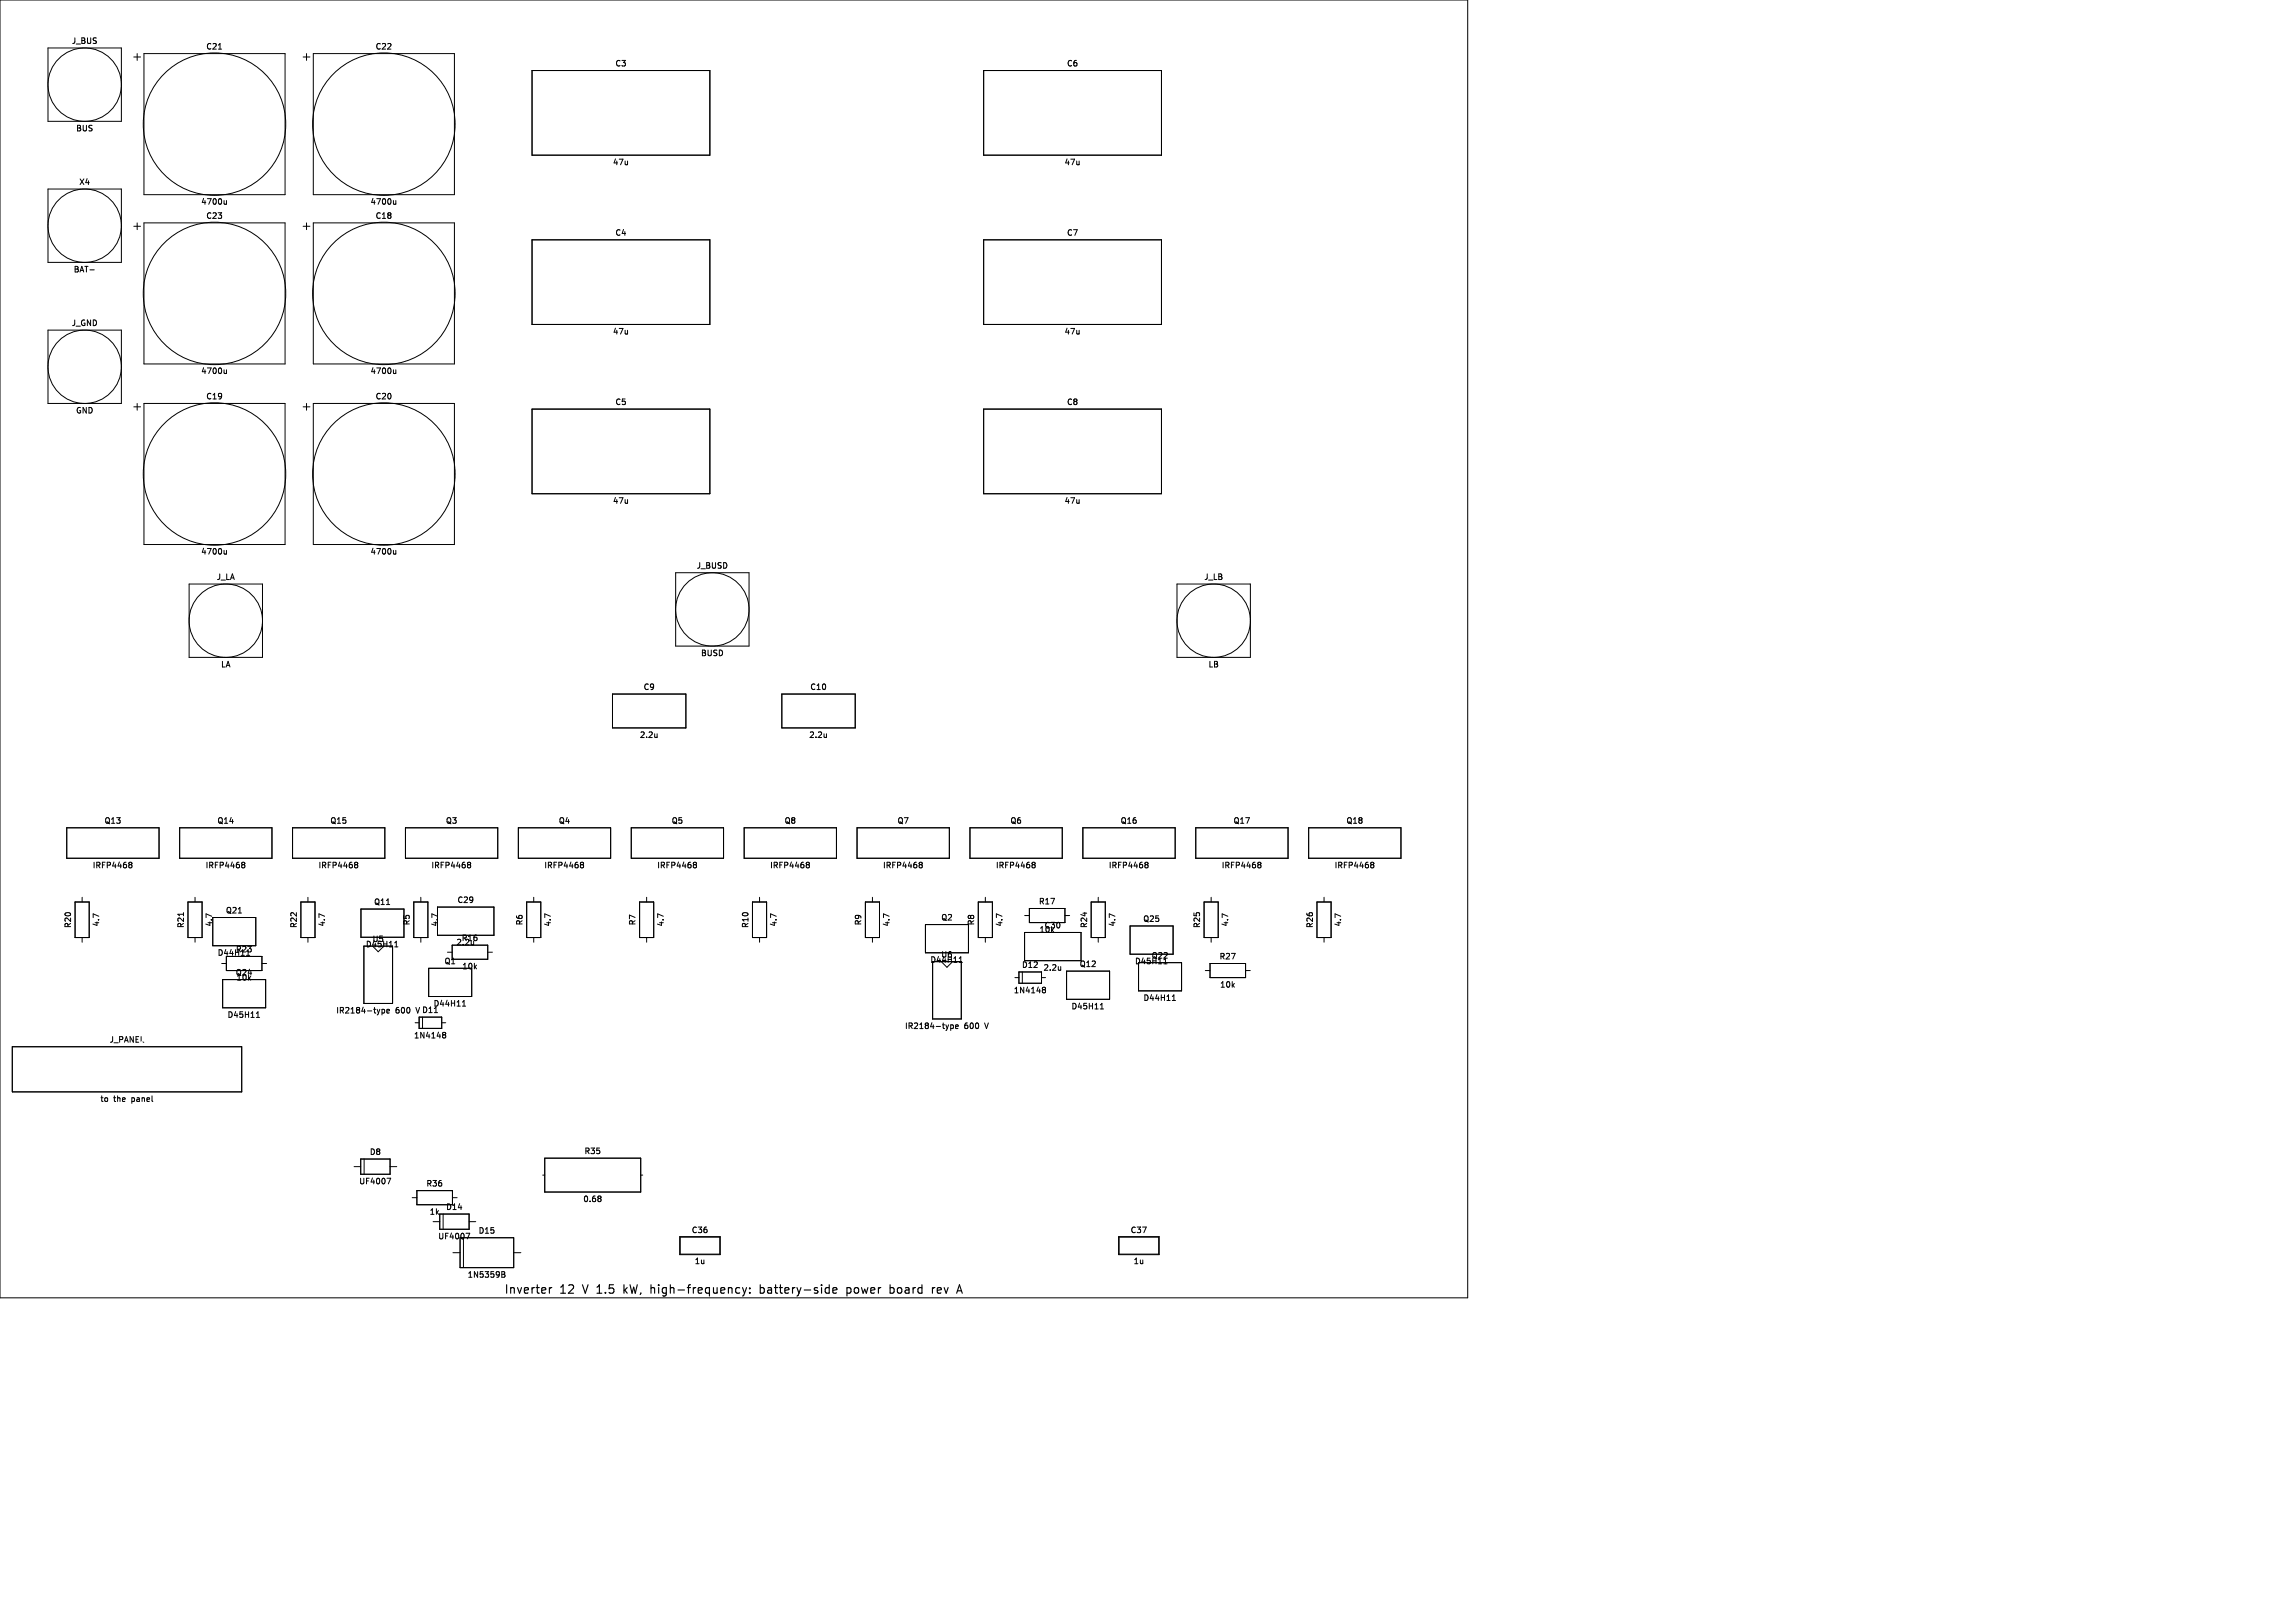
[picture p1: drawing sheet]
<svg xmlns="http://www.w3.org/2000/svg" width="420mm" height="297mm" viewBox="0 0 420 297" stroke-linecap="round" stroke-linejoin="round" font-family="sans-serif">
<defs><g id="words">
<g font-size="2.2">
<text x="92.2" y="237">Inverter</text>
<text x="102.4" y="237">12</text>
<text x="106.9" y="237">V 1.5</text>
<text x="114.9" y="237">kW,</text>
<text x="120.1" y="237">high-frequency:</text>
<text x="140.4" y="237">battery-side</text>
<text x="156.6" y="237">power</text>
<text x="164.8" y="237">board</text>
<text x="172.8" y="237">rev</text>
</g>
<g font-size="1.4">
<text x="13" y="8.2">J_BUS</text>
<text x="37.6" y="9.3">C21</text>
<text x="68.6" y="9.3">C22</text>
<text x="112.4" y="12.4">C3</text>
<text x="195.1" y="12.4">C6</text>
<text x="13.8" y="24.2">BUS</text>
<text x="14.4" y="34.1">X4</text>
<text x="112" y="30.4">47u</text>
<text x="194.6" y="30.4">47u</text>
<text x="36.7" y="37.7">4700u</text>
<text x="37.6" y="40.2">C23</text>
<text x="67.7" y="37.7">4700u</text>
<text x="68.6" y="40.2">C18</text>
<text x="112.4" y="43.3">C4</text>
<text x="195.1" y="43.3">C7</text>
<text x="13.4" y="50.1">BAT-</text>
<text x="13" y="59.9">J_GND</text>
<text x="112" y="61.4">47u</text>
<text x="194.6" y="61.4">47u</text>
<text x="36.7" y="68.6">4700u</text>
<text x="67.7" y="68.6">4700u</text>
<text x="13.8" y="75.9">GND</text>
<text x="37.6" y="73.3">C19</text>
<text x="68.6" y="73.3">C20</text>
<text x="112.4" y="74.3">C5</text>
<text x="195.1" y="74.3">C8</text>
<text x="112" y="92.4">47u</text>
<text x="194.6" y="92.4">47u</text>
<text x="36.7" y="101.7">4700u</text>
<text x="67.7" y="101.7">4700u</text>
<text x="39.5" y="106.3">J_LA</text>
<text x="127.3" y="104.3">J_BUSD</text>
<text x="220.2" y="106.3">J_LB</text>
<text x="40.3" y="122.3">LA</text>
<text x="128.1" y="120.3">BUSD</text>
<text x="220.9" y="122.3">LB</text>
<text x="117.6" y="126.5">C9</text>
<text x="148.1" y="126.5">C10</text>
<text x="116.9" y="135.2">2.2u</text>
<text x="147.9" y="135.2">2.2u</text>
<text x="19" y="150.9">Q13</text>
<text x="39.7" y="150.9">Q14</text>
<text x="60.3" y="150.9">Q15</text>
<text x="81.4" y="150.9">Q3</text>
<text x="102.1" y="150.9">Q4</text>
<text x="122.8" y="150.9">Q5</text>
<text x="143.4" y="150.9">Q8</text>
<text x="164.1" y="150.9">Q7</text>
<text x="184.7" y="150.9">Q6</text>
<text x="204.9" y="150.9">Q16</text>
<text x="225.5" y="150.9">Q17</text>
<text x="246.2" y="150.9">Q18</text>
<text x="16.8" y="159.1">IRFP4468</text>
<text x="37.5" y="159.1">IRFP4468</text>
<text x="58.1" y="159.1">IRFP4468</text>
<text x="78.8" y="159.1">IRFP4468</text>
<text x="99.4" y="159.1">IRFP4468</text>
<text x="120.1" y="159.1">IRFP4468</text>
<text x="140.7" y="159.1">IRFP4468</text>
<text x="161.4" y="159.1">IRFP4468</text>
<text x="182.1" y="159.1">IRFP4468</text>
<text x="202.7" y="159.1">IRFP4468</text>
<text x="223.4" y="159.1">IRFP4468</text>
<text x="244" y="159.1">IRFP4468</text>
<text x="41.2" y="167.4">Q21</text>
<text x="68.3" y="165.8">Q11</text>
<text x="83.6" y="165.4">C29</text>
<text x="189.9" y="165.7">R17</text>
<text x="13.2" y="169.9" transform="rotate(-90 13.2 169.9)">R20</text>
<text x="18.4" y="169.7" transform="rotate(-90 18.4 169.7)">4.7</text>
<text x="33.8" y="169.9" transform="rotate(-90 33.8 169.9)">R21</text>
<text x="39" y="169.7" transform="rotate(-90 39 169.7)">4.7</text>
<text x="54.5" y="169.9" transform="rotate(-90 54.5 169.9)">R22</text>
<text x="59.7" y="169.7" transform="rotate(-90 59.7 169.7)">4.7</text>
<text x="66.8" y="173.6">D45H11</text>
<text x="68" y="172.6">U5</text>
<text x="75.1" y="169.5" transform="rotate(-90 75.1 169.5)">R5</text>
<text x="80.3" y="169.7" transform="rotate(-90 80.3 169.7)">4.7</text>
<text x="83.4" y="173.2">2.2u</text>
<text x="84.3" y="172.4">R16</text>
<text x="95.8" y="169.5" transform="rotate(-90 95.8 169.5)">R6</text>
<text x="101" y="169.7" transform="rotate(-90 101 169.7)">4.7</text>
<text x="116.5" y="169.5" transform="rotate(-90 116.5 169.5)">R7</text>
<text x="121.6" y="169.7" transform="rotate(-90 121.6 169.7)">4.7</text>
<text x="137.1" y="169.9" transform="rotate(-90 137.1 169.9)">R10</text>
<text x="142.3" y="169.7" transform="rotate(-90 142.3 169.7)">4.7</text>
<text x="157.8" y="169.5" transform="rotate(-90 157.8 169.5)">R9</text>
<text x="162.9" y="169.7" transform="rotate(-90 162.9 169.7)">4.7</text>
<text x="172.1" y="168.6">Q2</text>
<text x="178.4" y="169.5" transform="rotate(-90 178.4 169.5)">R8</text>
<text x="183.6" y="169.7" transform="rotate(-90 183.6 169.7)">4.7</text>
<text x="190" y="170.9">10k</text>
<text x="191" y="170.1">C30</text>
<text x="199.1" y="169.9" transform="rotate(-90 199.1 169.9)">R24</text>
<text x="204.2" y="169.7" transform="rotate(-90 204.2 169.7)">4.7</text>
<text x="209" y="168.9">Q25</text>
<text x="219.7" y="169.9" transform="rotate(-90 219.7 169.9)">R25</text>
<text x="224.9" y="169.7" transform="rotate(-90 224.9 169.7)">4.7</text>
<text x="240.4" y="169.9" transform="rotate(-90 240.4 169.9)">R26</text>
<text x="245.5" y="169.7" transform="rotate(-90 245.5 169.7)">4.7</text>
<text x="39.7" y="175.1">D44H11</text>
<text x="43" y="178.7">Q24</text>
<text x="43" y="174.5">R23</text>
<text x="43.1" y="179.6">10k</text>
<text x="81.2" y="176.7">Q1</text>
<text x="84.4" y="177.6">10k</text>
<text x="170.1" y="176.4">D44H11</text>
<text x="172.1" y="175.4">U6</text>
<text x="186.8" y="177.3">D12</text>
<text x="190.8" y="177.8">2.2u</text>
<text x="197.4" y="177.2">Q12</text>
<text x="207.5" y="176.7">D45H11</text>
<text x="210.5" y="175.6">Q22</text>
<text x="223" y="175.8">R27</text>
<text x="61.4" y="185.7">IR2184-type</text>
<text x="72.4" y="185.7">600</text>
<text x="76.4" y="185.7">VD11</text>
<text x="79.2" y="184.4">D44H11</text>
<text x="185.3" y="182">1N4148</text>
<text x="195.9" y="184.9">D45H11</text>
<text x="209" y="183.4">D44H11</text>
<text x="223.1" y="180.9">10k</text>
<text x="41.5" y="186.5">D45H11</text>
<text x="75.6" y="190.2">1N4148</text>
<text x="165.4" y="188.5">IR2184-type</text>
<text x="176.4" y="188.5">600</text>
<text x="180.4" y="188.5">V</text>
<text x="18.2" y="201.8">to</text>
<text x="20.8" y="201.8">the</text>
<text x="24.3" y="201.8">panel</text>
<text x="67.5" y="211.6">D8</text>
<text x="106.8" y="211.4">R35</text>
<text x="77.9" y="217.3">R36</text>
<text x="81.5" y="221.6">D14</text>
<text x="106.6" y="220.2">0.68</text>
<text x="78.5" y="222.5">1k</text>
<text x="80" y="227">UF4007</text>
<text x="87.4" y="226">D15</text>
<text x="126.4" y="225.9">C36</text>
<text x="206.7" y="225.9">C37</text>
<text x="127" y="231.5">1u</text>
<text x="207.2" y="231.5">1u</text>
<text x="85.4" y="234">1N5359B</text>
</g>
<g font-size="1.4" fill="#fff">
<text x="19.9" y="191">J_PANEL</text>
<text x="65.6" y="216.9">UF4007</text>
</g>
</g></defs>
<g fill="none" stroke="#000" stroke-width=".18">
<path d="M0 0h268.5v237.5h-268.5zM8.8 8.8h13.4v13.4h-13.4zM24.5 10.4h1.2M25.1 9.8v1.2M26.3 9.8h25.8v25.8h-25.8zM40 9h.5M55.5 10.4h1.2M56.1 9.8v1.2M57.3 9.8h25.8v25.8h-25.8zM97.3 12.9h32.5v15.5h-32.5zM179.9 12.9h32.6v15.5h-32.6zM8.8 34.6h13.4v13.4h-13.4z"/>
<path d="M41.4 36.7v.7M41.4 37.3h-.4M72.4 37.3h-.4M72.4 36.7v.7M16.4 49.4h.8M24.5 41.4h1.2M25.1 40.8v1.2M26.3 40.8h25.8v25.8h-25.8zM55.5 41.4h1.2M56.1 40.8v1.2M57.3 40.8h25.8v25.8h-25.8zM97.3 43.9h32.5v15.5h-32.5z"/>
<path d="M179.9 43.9h32.6v15.5h-32.6zM8.8 60.4h13.4v13.4h-13.4zM24.5 74.5h1.2M25.1 73.8v1.3M26.3 73.8h25.8v25.8h-25.8zM41.4 67.7v.7M41.4 68.3h-.4M55.5 74.5h1.2M56.1 73.8v1.3M57.3 73.8h25.8v25.8h-25.8zM72.4 67.7v.7M72.4 68.3h-.4"/>
<path d="M97.3 74.9h32.5v15.5h-32.5zM179.9 74.9h32.6v15.5h-32.6zM34.6 106.9h13.4v13.4h-13.4zM41.4 100.7v.7M41.4 101.3l-.4 .1M72.4 100.7v.7M72.4 101.3l-.4 .1M123.6 104.8h13.4v13.4h-13.4zM215.3 106.9h13.4v13.4h-13.4zM112 127h13.5v6.2h-13.5zM120.2 134.3v.7M120.2 134.9l-.1 .1"/>
<path d="M143 127h13.4v6.2h-13.4zM151.2 134.3v.7M151.2 134.9l-.2 .1M12.2 151.5h16.9v5.6h-16.9zM23.7 157.8l.4 .2-.2 .2M23.7 158.2h.2M23.9 158.2l.2 .4-.4 .2M32.9 151.5h16.8v5.6h-16.8zM44.4 157.8l.4 .2-.2 .2M44.4 158.2h.2M44.6 158.2l.2 .4-.4 .2M53.5 151.5h16.9v5.6h-16.9z"/>
<path d="M65.1 157.8l.3 .2-.1 .2M65.1 158.2h.2M65.3 158.2l.1 .4-.3 .2M74.2 151.5h16.8v5.6h-16.8zM85.7 157.8l.4 .2-.2 .2M85.7 158.2h.2M85.9 158.2l.2 .4-.4 .2M94.8 151.5h16.9v5.6h-16.9zM106.4 157.8l.4 .2-.2 .2M106.4 158.2h.2M106.6 158.2l.2 .4-.4 .2M115.5 151.5h16.9v5.6h-16.9z"/>
<path d="M127 157.8l.4 .2-.2 .2M127 158.2h.2M127.2 158.2l.2 .4-.4 .2M136.1 151.5h16.9v5.6h-16.9zM147.7 157.8l.4 .2-.2 .2M147.7 158.2h.2M147.9 158.2l.2 .4-.4 .2M156.8 151.5h16.9v5.6h-16.9zM168.3 157.8l.4 .2-.2 .2M168.3 158.2h.2M168.5 158.2l.2 .4-.4 .2M177.4 151.5h16.9v5.6h-16.9z"/>
<path d="M189 157.8l.4 .2-.2 .2M189 158.2h.2M189.2 158.2l.2 .4-.4 .2M198.1 151.5h16.9v5.6h-16.9zM209.6 157.8l.4 .2-.2 .2M209.6 158.2h.2M209.8 158.2l.2 .4-.4 .2M218.7 151.5h16.9v5.6h-16.9zM230.3 157.8l.4 .2-.2 .2M230.3 158.2h.2M230.5 158.2l.2 .4-.4 .2M239.4 151.5h16.9v5.6h-16.9z"/>
<path d="M250.9 157.8l.4 .2-.2 .2M250.9 158.2h.2M251.1 158.2l.2 .4-.4 .2M13.7 165.1h2.6v6.5h-2.6zM15 164.2v.9M15 171.6v.8M33.6 167v.6M34.4 165.1h2.6v6.5h-2.6zM35.7 164.2v.9M35.7 171.6v.8M38.9 167.9h7.9v5.2h-7.9zM40.6 176.3h.8"/>
<path d="M40.7 179.3h7.9v5.1h-7.9zM41.4 175h6.5v2.6h-6.5zM43.6 167.1h.6M47.9 176.3h.9M55 165.1h2.6v6.5h-2.6zM56.3 164.2v.9M56.3 171.6v.8M66 166.4h7.9v5.1h-7.9zM66.6 173.1h5.2v10.5h-5.2zM68.2 173.1l1 1.1 1-1.1M70.7 165.5h.6M72.2 173.3h.6"/>
<path d="M72.3 172.5l.2-.3v1.1M75.7 165.1h2.6v6.5h-2.6zM77 164.2v.9M77 171.6v.8M78.4 177.2h7.9v5.2h-7.9zM80 166h10.4v5.2h-10.4zM81.9 174.3h.8M82.7 173h6.5v2.5h-6.5zM89.2 174.3h.9M96.3 165.1h2.6v6.5h-2.6zM97.6 164.2v.9M97.6 171.6v.8"/>
<path d="M117 165.1h2.6v6.5h-2.6zM118.3 164.2v.9M118.3 171.6v.8M137.6 165.1h2.6v6.5h-2.6zM138.9 164.2v.9M138.9 171.6v.8M158.3 165.1h2.6v6.5h-2.6zM159.6 164.2v.9M159.6 171.6v.8M169.3 169.2h7.9v5.2h-7.9zM170.6 176h5.2v10.5h-5.2zM172.2 176l1 1 1.1-1"/>
<path d="M175.5 176.1h.5M175.6 175.3l.2-.2v1M178.9 165.1h2.6v6.5h-2.6zM180.2 164.2v.9M180.2 171.6v.8M185.7 178.9h.7M186.4 177.9h4.1v2h-4.1zM187 177.9v2M187.4 170.6h10.3v5.2h-10.3zM187.4 167.5h.9M188.3 166.2h6.5v2.6h-6.5zM190.5 178.9h.7"/>
<path d="M194 176.9v.7M194 177.5l-.1 .1M194.8 167.5h.9M195.1 177.7h7.9v5.2h-7.9zM199.6 165.1h2.6v6.5h-2.6zM200.9 164.2v.9M200.9 171.6v.8M206.7 169.5h7.9v5.1h-7.9zM208.3 176.2h7.8v5.1h-7.8zM212.9 176.4h.6M213.2 175.3v1.1M220.3 165.1h2.5v6.5h-2.5z"/>
<path d="M220.5 177.6h.8M221.3 176.3h6.5v2.6h-6.5zM221.5 164.2v.9M221.5 171.6v.8M227.8 177.6h.9M240.9 165.1h2.6v6.5h-2.6zM242.2 164.2v.9M242.2 171.6v.8M2.3 191.5h41.9v8.3h-41.9zM46.9 186.2h.6M47 185.4l.2-.2v1M69.9 184.7v1"/>
<path d="M69.9 184.7h.3l.2 .2-.1 .4h-.4M70.8 185l.4-.1v-.2h-.3l-.1 .1v.5h.4M75.9 187.2h.8M76.7 186.1h4.1v2.1h-4.1zM77.3 186.1v2.1M79.4 185.3h.6M80.8 187.2h.7M81 189.3l.1 .1M81 189h.5v.2l-.2 .2M81.1 189.4h.2M81.1 189.4h-.1M81.3 189.4l.2 .2v.3h-.5"/>
<path d="M84.6 184.1h.6M84.7 183.3l.2-.2v1M173.9 187.5v1.1M173.9 187.6l.3-.1 .2 .2-.1 .5h-.4M174.8 187.9l.5-.1-.1-.2-.3-.1-.1 .2v.5h.4M190.8 181.1h.1M190.8 180.7l.4 .1 .1 .1-.2 .2M190.9 181.1h.2M190.9 181.1l-.1 .1M191.1 181.1l.2 .2-.1 .3h-.4M201.3 184.6h.6M201.4 183.8l.2-.2v1"/>
<path d="M214.4 183.1h.6M214.5 182.3l.2-.2v1M64.8 213.5h1.2M66 212.1h5.4v2.8h-5.4zM66.6 212.1v2.8M70.8 215.6h.7l-.5 1M71.4 213.5h1.2M75.4 219.2h.9M76.3 217.9h6.5v2.6h-6.5zM82.8 219.2h.8M99.3 215h.3M99.6 211.9h17.6v6.2h-17.6z"/>
<path d="M109.8 218.9l.1 .2-.1 .2 .1 .4-.1 .2M117.2 215h.4M79.2 223.6h1.2M80.4 222.2h5.4v2.8h-5.4zM81.1 222.2v2.8M82.8 229.2h1.4M84.2 226.5h9.8v5.5h-9.8zM84.8 226.5v5.5M85.2 225.7h.7l-.4 1M85.8 223.6h1.2M91.8 232.7l.5 .1v.2l-.2 .2M91.8 233.2h.3"/>
<path d="M92.1 233.2l.3 .2-.1 .2-.5 .1M94 229.2h1.3M124.3 226.3h7.5v3.3h-7.5zM124.4 226.4h7.3v3.1h-7.3zM204.6 226.3h7.4v3.3h-7.4zM204.7 226.4h7.2v3.1h-7.2z"/>
<circle cx="15.5" cy="15.5" r="6.7"/>
<circle cx="39.2" cy="22.7" r="13"/>
<circle cx="70.2" cy="22.7" r="13"/>
<circle cx="15.5" cy="41.3" r="6.7"/>
<circle cx="39.2" cy="53.7" r="13"/>
<circle cx="70.2" cy="53.7" r="13"/>
<circle cx="15.5" cy="67.1" r="6.7"/>
<circle cx="39.2" cy="86.7" r="13"/>
<circle cx="70.2" cy="86.7" r="13"/>
<circle cx="41.3" cy="113.6" r="6.7"/>
<circle cx="130.3" cy="111.5" r="6.7"/>
<circle cx="222" cy="113.6" r="6.7"/>
</g>
<g fill="none" stroke="#000" stroke-width=".21">
<path d="M100.5 235.6v1.1M100.9 235.6l-.3 .1-.1 .2M114.1 235.1v1.6M114.7 235.6l-.6 .6M119.5 235.6l-.4 .2M135.8 235.6l.4 1.1M136.2 236.7l-.2 .3-.2 .2M136.6 235.6l-.4 1.1M137.2 236.5v.2M137.2 235.7v.1M139.1 235.7l.4-.1 .3 .3M139.1 235.1v1.6"/>
<path d="M139.8 236.4l-.3 .3-.4-.1M152.3 236.1l.8-.1-.1-.3-.4-.1-.3 .2 .1 .8h.6M154.9 235.7l.5-.1 .3 .3v.5l-.2 .2h-.6M154.9 235.6v1.6M162.8 235.1v1.6M163 235.6l.4 .1 .2 .2-.1 .6-.5 .2M170.9 235.6h.1M171.4 236.1l.8-.1-.1-.3-.4-.1-.3 .2 .1 .8h.6M175 236.7l.5-1.6 .5 1.6"/>
</g>
<g fill="#fff" stroke="#fff" stroke-width=".18">
<circle cx="10.3" cy="118.7" r=".18"/>
<circle cx="206" cy="190.5" r=".18"/>
<circle cx="172.2" cy="190.5" r=".18"/>
<circle cx="44.7" cy="190.8" r=".18"/>
<circle cx="130.7" cy="215" r=".18"/>
<circle cx="172.2" cy="181.9" r=".18"/>
<circle cx="67.3" cy="179.3" r=".18"/>
<circle cx="15" cy="154.9" r=".18"/>
<circle cx="20.7" cy="154.9" r=".18"/>
<circle cx="26.3" cy="154.9" r=".18"/>
<circle cx="35.7" cy="154.9" r=".18"/>
<circle cx="41.3" cy="154.9" r=".18"/>
<circle cx="46.9" cy="154.9" r=".18"/>
<circle cx="56.3" cy="154.9" r=".18"/>
<circle cx="62" cy="154.9" r=".18"/>
<circle cx="67.6" cy="154.9" r=".18"/>
<circle cx="77" cy="154.9" r=".18"/>
<circle cx="82.6" cy="154.9" r=".18"/>
<circle cx="88.2" cy="154.9" r=".18"/>
<circle cx="97.6" cy="154.9" r=".18"/>
<circle cx="103.3" cy="154.9" r=".18"/>
<circle cx="108.9" cy="154.9" r=".18"/>
<circle cx="118.3" cy="154.9" r=".18"/>
<circle cx="123.9" cy="154.9" r=".18"/>
<circle cx="129.5" cy="154.9" r=".18"/>
<circle cx="138.9" cy="154.9" r=".18"/>
<circle cx="144.6" cy="154.9" r=".18"/>
<circle cx="150.2" cy="154.9" r=".18"/>
<circle cx="159.6" cy="154.9" r=".18"/>
<circle cx="165.2" cy="154.9" r=".18"/>
<circle cx="170.8" cy="154.9" r=".18"/>
<circle cx="180.2" cy="154.9" r=".18"/>
<circle cx="185.9" cy="154.9" r=".18"/>
<circle cx="191.5" cy="154.9" r=".18"/>
<circle cx="200.9" cy="154.9" r=".18"/>
<circle cx="206.5" cy="154.9" r=".18"/>
<circle cx="212.1" cy="154.9" r=".18"/>
<circle cx="221.5" cy="154.9" r=".18"/>
<circle cx="227.2" cy="154.9" r=".18"/>
<circle cx="232.8" cy="154.9" r=".18"/>
<circle cx="242.2" cy="154.9" r=".18"/>
<circle cx="247.8" cy="154.9" r=".18"/>
<circle cx="253.5" cy="154.9" r=".18"/>
<circle cx="15" cy="173.6" r=".18"/>
<circle cx="15" cy="163.1" r=".18"/>
<circle cx="35.7" cy="173.6" r=".18"/>
<circle cx="35.7" cy="163.1" r=".18"/>
<circle cx="56.3" cy="173.6" r=".18"/>
<circle cx="56.3" cy="163.1" r=".18"/>
<circle cx="77" cy="173.6" r=".18"/>
<circle cx="77" cy="163.1" r=".18"/>
<circle cx="97.6" cy="173.6" r=".18"/>
<circle cx="97.6" cy="163.1" r=".18"/>
<circle cx="118.3" cy="173.6" r=".18"/>
<circle cx="118.3" cy="163.1" r=".18"/>
<circle cx="138.9" cy="173.6" r=".18"/>
<circle cx="138.9" cy="163.1" r=".18"/>
<circle cx="159.6" cy="173.6" r=".18"/>
<circle cx="159.6" cy="163.1" r=".18"/>
<circle cx="180.2" cy="173.6" r=".18"/>
<circle cx="180.2" cy="163.1" r=".18"/>
<circle cx="200.9" cy="173.6" r=".18"/>
<circle cx="200.9" cy="163.1" r=".18"/>
<circle cx="221.5" cy="173.6" r=".18"/>
<circle cx="221.5" cy="163.1" r=".18"/>
<circle cx="242.2" cy="173.6" r=".18"/>
<circle cx="242.2" cy="163.1" r=".18"/>
<circle cx="34.1" cy="22.7" r=".18"/>
<circle cx="44.4" cy="22.7" r=".18"/>
<circle cx="65.1" cy="22.7" r=".18"/>
<circle cx="75.4" cy="22.7" r=".18"/>
<circle cx="34.1" cy="53.7" r=".18"/>
<circle cx="44.4" cy="53.7" r=".18"/>
<circle cx="65.1" cy="53.7" r=".18"/>
<circle cx="75.4" cy="53.7" r=".18"/>
<circle cx="34.1" cy="86.7" r=".18"/>
<circle cx="44.4" cy="86.7" r=".18"/>
<circle cx="65.1" cy="86.7" r=".18"/>
<circle cx="75.4" cy="86.7" r=".18"/>
<circle cx="99.4" cy="20.7" r=".18"/>
<circle cx="127.8" cy="20.7" r=".18"/>
<circle cx="99.4" cy="51.6" r=".18"/>
<circle cx="127.8" cy="51.6" r=".18"/>
<circle cx="99.4" cy="82.6" r=".18"/>
<circle cx="127.8" cy="82.6" r=".18"/>
<circle cx="182" cy="20.7" r=".18"/>
<circle cx="210.4" cy="20.7" r=".18"/>
<circle cx="182" cy="51.6" r=".18"/>
<circle cx="210.4" cy="51.6" r=".18"/>
<circle cx="182" cy="82.6" r=".18"/>
<circle cx="210.4" cy="82.6" r=".18"/>
<circle cx="113.6" cy="130.1" r=".18"/>
<circle cx="123.9" cy="130.1" r=".18"/>
<circle cx="144.6" cy="130.1" r=".18"/>
<circle cx="154.9" cy="130.1" r=".18"/>
<circle cx="15.5" cy="41.3" r=".18"/>
<circle cx="15.5" cy="15.5" r=".18"/>
<circle cx="15.5" cy="67.1" r=".18"/>
<circle cx="41.3" cy="113.6" r=".18"/>
<circle cx="222" cy="113.6" r=".18"/>
<circle cx="130.3" cy="111.5" r=".18"/>
<circle cx="4.9" cy="195.7" r=".18"/>
<circle cx="10.1" cy="195.7" r=".18"/>
<circle cx="15.4" cy="195.7" r=".18"/>
<circle cx="20.6" cy="195.7" r=".18"/>
<circle cx="25.9" cy="195.7" r=".18"/>
<circle cx="31.1" cy="195.7" r=".18"/>
<circle cx="36.3" cy="195.7" r=".18"/>
<circle cx="41.6" cy="195.7" r=".18"/>
<circle cx="97.9" cy="215" r=".18"/>
<circle cx="118.9" cy="215" r=".18"/>
<circle cx="81.2" cy="229.2" r=".18"/>
<circle cx="96.9" cy="229.2" r=".18"/>
<circle cx="65.3" cy="174.4" r=".18"/>
<circle cx="65.3" cy="177.1" r=".18"/>
<circle cx="65.3" cy="179.7" r=".18"/>
<circle cx="65.3" cy="182.3" r=".18"/>
<circle cx="73.1" cy="182.3" r=".18"/>
<circle cx="73.1" cy="179.7" r=".18"/>
<circle cx="73.1" cy="177.1" r=".18"/>
<circle cx="73.1" cy="174.4" r=".18"/>
<circle cx="169.3" cy="177.3" r=".18"/>
<circle cx="169.3" cy="179.9" r=".18"/>
<circle cx="169.3" cy="182.5" r=".18"/>
<circle cx="169.3" cy="185.2" r=".18"/>
<circle cx="177.2" cy="185.2" r=".18"/>
<circle cx="177.2" cy="182.5" r=".18"/>
<circle cx="177.2" cy="179.9" r=".18"/>
<circle cx="177.2" cy="177.3" r=".18"/>
<circle cx="81.3" cy="168.6" r=".18"/>
<circle cx="89.1" cy="168.6" r=".18"/>
<circle cx="188.7" cy="173.2" r=".18"/>
<circle cx="196.5" cy="173.2" r=".18"/>
<circle cx="79.7" cy="180.7" r=".18"/>
<circle cx="82.3" cy="180.7" r=".18"/>
<circle cx="85" cy="180.7" r=".18"/>
<circle cx="67.3" cy="169.9" r=".18"/>
<circle cx="70" cy="169.9" r=".18"/>
<circle cx="72.6" cy="169.9" r=".18"/>
<circle cx="40.2" cy="171.4" r=".18"/>
<circle cx="42.9" cy="171.4" r=".18"/>
<circle cx="45.5" cy="171.4" r=".18"/>
<circle cx="42" cy="182.8" r=".18"/>
<circle cx="44.7" cy="182.8" r=".18"/>
<circle cx="47.3" cy="182.8" r=".18"/>
<circle cx="170.6" cy="172.7" r=".18"/>
<circle cx="173.2" cy="172.7" r=".18"/>
<circle cx="175.8" cy="172.7" r=".18"/>
<circle cx="196.4" cy="181.2" r=".18"/>
<circle cx="199" cy="181.2" r=".18"/>
<circle cx="201.7" cy="181.2" r=".18"/>
<circle cx="209.6" cy="179.7" r=".18"/>
<circle cx="212.2" cy="179.7" r=".18"/>
<circle cx="214.8" cy="179.7" r=".18"/>
<circle cx="208" cy="173" r=".18"/>
<circle cx="210.7" cy="173" r=".18"/>
<circle cx="213.3" cy="173" r=".18"/>
<circle cx="63.4" cy="213.5" r=".18"/>
<circle cx="73.9" cy="213.5" r=".18"/>
<circle cx="77.9" cy="223.6" r=".18"/>
<circle cx="88.4" cy="223.6" r=".18"/>
<circle cx="80.7" cy="174.3" r=".18"/>
<circle cx="91.2" cy="174.3" r=".18"/>
<circle cx="39.4" cy="176.3" r=".18"/>
<circle cx="49.9" cy="176.3" r=".18"/>
<circle cx="186.3" cy="167.5" r=".18"/>
<circle cx="196.8" cy="167.5" r=".18"/>
<circle cx="219.3" cy="177.6" r=".18"/>
<circle cx="229.8" cy="177.6" r=".18"/>
<circle cx="74.3" cy="219.2" r=".18"/>
<circle cx="84.8" cy="219.2" r=".18"/>
<circle cx="125.4" cy="227.9" r=".18"/>
<circle cx="130.7" cy="227.9" r=".18"/>
<circle cx="205.7" cy="227.9" r=".18"/>
<circle cx="211" cy="227.9" r=".18"/>
<circle cx="74.8" cy="187.2" r=".18"/>
<circle cx="82.7" cy="187.2" r=".18"/>
<circle cx="184.5" cy="178.9" r=".18"/>
<circle cx="192.4" cy="178.9" r=".18"/>
</g>
<use href="#words"/>
</svg>
